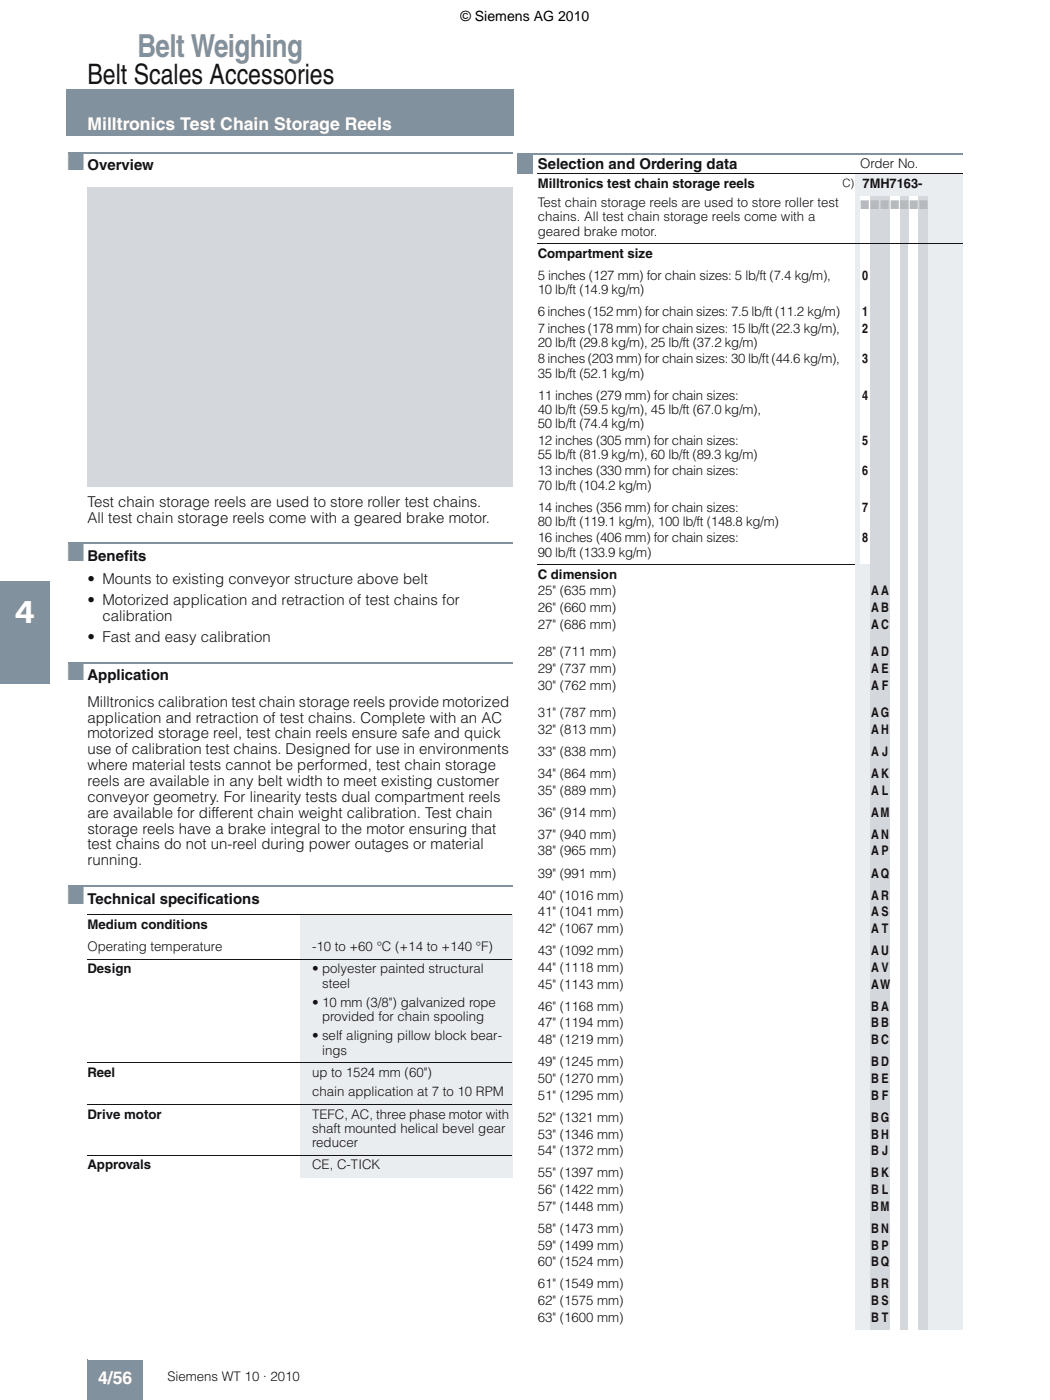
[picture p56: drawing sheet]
<svg xmlns="http://www.w3.org/2000/svg" width="210mm" height="280mm" viewBox="0 0 210 280" stroke-linecap="round" stroke-linejoin="round" font-family="sans-serif">
<defs><g id="words">
<text font-size="6.3" fill="#82919e" x="27.5" y="11.3">Belt Weighing</text>
<text font-size="6.3" fill="#fff" x="3" y="124.6">4</text>
<text font-size="5.6" fill="#141215" x="17.5" y="16.8">Belt Scales Accessories</text>
<g font-size="4.9" fill="#82919e">
<text x="13.5" y="34.1">■</text>
<text x="13.5" y="112.2">■</text>
<text x="13.5" y="136.1">■</text>
<text x="13.5" y="180.8">■</text>
</g>
<g font-size="3.5" fill="#fff">
<text x="17.5" y="26.1">Milltronics Test Chain Storage Reels</text>
<text x="19.6" y="277">4/56</text>
</g>
<g font-size="3" fill="#141215">
<text x="17.5" y="34.1">Overview</text>
<text x="107.5" y="33.8">Selection and Ordering data</text>
<text x="17.5" y="101.4">Test chain storage reels are used to store roller test chains.</text>
<text x="17.5" y="104.6">All test chain storage reels come with a geared brake motor.</text>
<text x="17.5" y="112.2">Benefits</text>
<text x="17.5" y="116.8">• Mounts to existing conveyor structure above belt</text>
<text x="17.5" y="121">• Motorized application and retraction of test chains for</text>
<text x="20.5" y="124.2">calibration</text>
<text x="17.5" y="128.4">• Fast and easy calibration</text>
<text x="17.5" y="136.1">Application</text>
<text x="17.5" y="141.4">Milltronics calibration test chain storage reels provide motorized</text>
<text x="17.5" y="144.6">application and retraction of test chains. Complete with an AC</text>
<text x="17.5" y="147.7">motorized storage reel, test chain reels ensure safe and quick</text>
<text x="17.5" y="150.9">use of calibration test chains. Designed for use in environments</text>
<text x="17.5" y="154.1">where material tests cannot be performed, test chain storage</text>
<text x="17.5" y="157.3">reels are available in any belt width to meet existing customer</text>
<text x="17.5" y="160.4">conveyor geometry. For linearity tests dual compartment reels</text>
<text x="17.5" y="163.6">are available for different chain weight calibration. Test chain</text>
<text x="17.5" y="166.8">storage reels have a brake integral to the motor ensuring that</text>
<text x="17.5" y="170">test chains do not un-reel during power outages or material</text>
<text x="17.5" y="173.1">running.</text>
<text x="17.5" y="180.8">Technical specifications</text>
</g>
<text font-size="2.8" x="92.1" y="4.2">© Siemens AG 2010</text>
<g font-size="2.6" fill="#141215">
<text x="171.9" y="33.6">Order No.</text>
<text x="107.5" y="37.6">Milltronics test chain storage reels</text>
<text x="107.5" y="41.5">Test chain storage reels are used to store roller test</text>
<text x="172.4" y="37.6">7MH7163-</text>
<text x="107.5" y="44.3">chains. All test chain storage reels come with a</text>
<text x="107.5" y="47.1">geared brake motor.</text>
<text x="107.5" y="51.5">Compartment size</text>
<text x="107.5" y="56">5 inches (127 mm) for chain sizes: 5 lb/ft (7.4 kg/m),</text>
<text x="107.5" y="58.8">10 lb/ft (14.9 kg/m)</text>
<text x="172.3" y="56">0</text>
<text x="107.5" y="63.2">6 inches (152 mm) for chain sizes: 7.5 lb/ft (11.2 kg/m)</text>
<text x="172.3" y="63.2">1</text>
<text x="107.5" y="66.5">7 inches (178 mm) for chain sizes: 15 lb/ft (22.3 kg/m),</text>
<text x="107.5" y="69.4">20 lb/ft (29.8 kg/m), 25 lb/ft (37.2 kg/m)</text>
<text x="172.3" y="66.5">2</text>
<text x="107.5" y="72.7">8 inches (203 mm) for chain sizes: 30 lb/ft (44.6 kg/m),</text>
<text x="107.5" y="75.5">35 lb/ft (52.1 kg/m)</text>
<text x="172.3" y="72.7">3</text>
<text x="107.5" y="80">11 inches (279 mm) for chain sizes:</text>
<text x="107.5" y="82.8">40 lb/ft (59.5 kg/m), 45 lb/ft (67.0 kg/m),</text>
<text x="172.3" y="80">4</text>
<text x="107.5" y="85.6">50 lb/ft (74.4 kg/m)</text>
<text x="107.5" y="88.9">12 inches (305 mm) for chain sizes:</text>
<text x="172.3" y="88.9">5</text>
<text x="107.5" y="91.8">55 lb/ft (81.9 kg/m), 60 lb/ft (89.3 kg/m)</text>
<text x="107.5" y="95.1">13 inches (330 mm) for chain sizes:</text>
<text x="172.3" y="95.1">6</text>
<text x="107.5" y="97.9">70 lb/ft (104.2 kg/m)</text>
<text x="107.5" y="102.4">14 inches (356 mm) for chain sizes:</text>
<text x="107.5" y="105.2">80 lb/ft (119.1 kg/m), 100 lb/ft (148.8 kg/m)</text>
<text x="172.3" y="102.4">7</text>
<text x="107.5" y="108.5">16 inches (406 mm) for chain sizes:</text>
<text x="107.5" y="111.4">90 lb/ft (133.9 kg/m)</text>
<text x="172.3" y="108.5">8</text>
<text x="107.5" y="115.8">C dimension</text>
<text x="107.5" y="119.1">25&quot; (635 mm)</text>
<text x="174.1" y="119.1">A</text>
<text x="176.1" y="119.1">A</text>
<text x="107.5" y="122.5">26&quot; (660 mm)</text>
<text x="107.5" y="125.8">27&quot; (686 mm)</text>
<text x="174.1" y="122.5">A</text>
<text x="174.1" y="125.8">A</text>
<text x="176.1" y="122.5">B</text>
<text x="176.1" y="125.8">C</text>
<text x="107.5" y="131.3">28&quot; (711 mm)</text>
<text x="174.1" y="131.3">A</text>
<text x="176.1" y="131.3">D</text>
<text x="107.5" y="134.6">29&quot; (737 mm)</text>
<text x="107.5" y="138">30&quot; (762 mm)</text>
<text x="174.1" y="134.6">A</text>
<text x="174.1" y="138">A</text>
<text x="176.2" y="134.6">E</text>
<text x="176.3" y="138">F</text>
<text x="107.5" y="143.5">31&quot; (787 mm)</text>
<text x="174.1" y="143.5">A</text>
<text x="176.1" y="143.5">G</text>
<text x="107.5" y="146.8">32&quot; (813 mm)</text>
<text x="174.1" y="146.8">A</text>
<text x="176.1" y="146.8">H</text>
<text x="107.5" y="151.2">33&quot; (838 mm)</text>
<text x="107.5" y="155.6">34&quot; (864 mm)</text>
<text x="174.1" y="151.2">A</text>
<text x="174.1" y="155.6">A</text>
<text x="176.1" y="155.6">K</text>
<text x="176.3" y="151.2">J</text>
<text x="107.5" y="159">35&quot; (889 mm)</text>
<text x="174.1" y="159">A</text>
<text x="176.3" y="159">L</text>
<text x="107.5" y="163.4">36&quot; (914 mm)</text>
<text x="107.5" y="167.8">37&quot; (940 mm)</text>
<text x="174.1" y="163.4">A</text>
<text x="174.1" y="167.8">A</text>
<text x="176" y="163.4">M</text>
<text x="176.1" y="167.8">N</text>
<text x="107.5" y="171.2">38&quot; (965 mm)</text>
<text x="174.1" y="171.2">A</text>
<text x="176.2" y="171.2">P</text>
<text x="107.5" y="175.6">39&quot; (991 mm)</text>
<text x="107.5" y="180">40&quot; (1016 mm)</text>
<text x="174.1" y="175.6">A</text>
<text x="174.1" y="180">A</text>
<text x="176.1" y="175.6">Q</text>
<text x="176.1" y="180">R</text>
<text x="17.5" y="185.8">Medium conditions</text>
<text x="107.5" y="183.3">41&quot; (1041 mm)</text>
<text x="174.1" y="183.3">A</text>
<text x="176.2" y="183.3">S</text>
<text x="17.5" y="190.3">Operating temperature</text>
<text x="62.4" y="190.3">-10 to +60 °C (+14 to +140 °F)</text>
<text x="107.5" y="186.7">42&quot; (1067 mm)</text>
<text x="107.5" y="191.1">43&quot; (1092 mm)</text>
<text x="174.1" y="186.7">A</text>
<text x="174.1" y="191.1">A</text>
<text x="176.1" y="191.1">U</text>
<text x="176.3" y="186.7">T</text>
<text x="17.5" y="194.8">Design</text>
<text x="62.4" y="194.8">• polyester painted structural</text>
<text x="64.4" y="197.6">steel</text>
<text x="107.5" y="194.4">44&quot; (1118 mm)</text>
<text x="107.5" y="197.8">45&quot; (1143 mm)</text>
<text x="174.1" y="194.4">A</text>
<text x="174.1" y="197.8">A</text>
<text x="175.9" y="197.8">W</text>
<text x="176.2" y="194.4">V</text>
<text x="62.4" y="201.5">• 10 mm (3/8&quot;) galvanized rope</text>
<text x="107.5" y="202.2">46&quot; (1168 mm)</text>
<text x="174.1" y="202.2">B</text>
<text x="176.1" y="202.2">A</text>
<text x="62.4" y="208.2">• self aligning pillow block bear-</text>
<text x="64.4" y="204.3">provided for chain spooling</text>
<text x="107.5" y="205.6">47&quot; (1194 mm)</text>
<text x="107.5" y="208.9">48&quot; (1219 mm)</text>
<text x="174.1" y="205.6">B</text>
<text x="174.1" y="208.9">B</text>
<text x="176.1" y="205.6">B</text>
<text x="176.1" y="208.9">C</text>
<text x="17.5" y="215.5">Reel</text>
<text x="62.4" y="215.5">up to 1524 mm (60&quot;)</text>
<text x="64.4" y="211">ings</text>
<text x="107.5" y="213.3">49&quot; (1245 mm)</text>
<text x="174.1" y="213.3">B</text>
<text x="176.1" y="213.3">D</text>
<text x="62.4" y="219.3">chain application at 7 to 10 RPM</text>
<text x="107.5" y="216.7">50&quot; (1270 mm)</text>
<text x="107.5" y="220">51&quot; (1295 mm)</text>
<text x="174.1" y="216.7">B</text>
<text x="174.1" y="220">B</text>
<text x="176.2" y="216.7">E</text>
<text x="176.3" y="220">F</text>
<text x="17.5" y="223.8">Drive motor</text>
<text x="62.4" y="223.8">TEFC, AC, three phase motor with</text>
<text x="62.4" y="226.6">shaft mounted helical bevel gear</text>
<text x="107.5" y="224.4">52&quot; (1321 mm)</text>
<text x="107.5" y="227.8">53&quot; (1346 mm)</text>
<text x="174.1" y="224.4">B</text>
<text x="174.1" y="227.8">B</text>
<text x="176.1" y="224.4">G</text>
<text x="176.1" y="227.8">H</text>
<text x="17.5" y="233.9">Approvals</text>
<text x="62.4" y="229.4">reducer</text>
<text x="62.4" y="233.9">CE, C-TICK</text>
<text x="107.5" y="231.2">54&quot; (1372 mm)</text>
<text x="174.1" y="231.2">B</text>
<text x="176.3" y="231.2">J</text>
<text x="107.5" y="235.6">55&quot; (1397 mm)</text>
<text x="107.5" y="238.9">56&quot; (1422 mm)</text>
<text x="174.1" y="235.6">B</text>
<text x="174.1" y="238.9">B</text>
<text x="176.1" y="235.6">K</text>
<text x="176.3" y="238.9">L</text>
<text x="107.5" y="242.3">57&quot; (1448 mm)</text>
<text x="174.1" y="242.3">B</text>
<text x="176" y="242.3">M</text>
<text x="107.5" y="246.7">58&quot; (1473 mm)</text>
<text x="107.5" y="250">59&quot; (1499 mm)</text>
<text x="174.1" y="246.7">B</text>
<text x="174.1" y="250">B</text>
<text x="176.1" y="246.7">N</text>
<text x="176.2" y="250">P</text>
<text x="107.5" y="253.4">60&quot; (1524 mm)</text>
<text x="107.5" y="257.8">61&quot; (1549 mm)</text>
<text x="174.1" y="253.4">B</text>
<text x="174.1" y="257.8">B</text>
<text x="176.1" y="253.4">Q</text>
<text x="176.1" y="257.8">R</text>
<text x="107.5" y="261.1">62&quot; (1575 mm)</text>
<text x="174.1" y="261.1">B</text>
<text x="176.2" y="261.1">S</text>
<text x="107.5" y="264.5">63&quot; (1600 mm)</text>
<text x="174.1" y="264.5">B</text>
<text x="176.3" y="264.5">T</text>
<text x="33.5" y="276.4">Siemens WT 10 · 2010</text>
</g>
<g font-size="2.5" fill="#b0bbc5">
<text x="172.1" y="41.9">7</text>
<text x="174.1" y="41.9">7</text>
<text x="176.1" y="41.9">77</text>
<text x="180" y="41.9">77</text>
<text x="183.8" y="41.9">7</text>
</g>
<text font-size="2.3" fill="#141215" x="168.4" y="37.4">C)</text>
</g></defs>
<path d="M13.5 18.1h89v9h-89z" fill="#82919e"/>
<path d="M13.5 18.1h89.2M13.5 17.9v9.2M102.5 18.1v9.2M13.3 27.1h89.2" fill="none" stroke="#82919e" stroke-width=".35"/>
<path d="M17.5 272.1h11v8h-11z" fill="#82919e"/>
<path d="M17.5 272.1v8M17.5 272.1h11M28.5 272.1v8" fill="none" stroke="#82919e" stroke-width=".2"/>
<path d="M0 116.3h10v20.5h-10z" fill="#82919e"/>
<path d="M13.7 30.6h88.8M13.7 108.7h88.8M13.7 132.6h88.8M13.7 177.3h88.8" fill="none" stroke="#82919e" stroke-width=".3"/>
<g fill="#eaedf0">
<path d="M60 183h42.4v4.5h-42.4z"/>
<path d="M60 187.5h42.4v4.4h-42.4z"/>
<path d="M60 191.9h42.4v20.7h-42.4z"/>
<path d="M60 212.6h42.4v8.4h-42.4z"/>
<path d="M60 221h42.4v10.1h-42.4z"/>
<path d="M60 231.1h42.4v4.5h-42.4z"/>
</g>
<path d="M17.5 183h84.9M17.5 191.9h84.9M17.5 212.6h84.9M17.5 221h84.9M17.5 231.1h84.9" fill="none" stroke="#141215" stroke-width=".2"/>
<path d="M17.5 37.4h85v60h-85z" fill="#d4d8dc"/>
<path d="M103.5 30.8h3v4h-3z" fill="#82919e"/>
<path d="M171.9 30.8h19.6v4h-19.6z" fill="#fff"/>
<g fill="#eaedf0">
<path d="M170.9 34.8h20.6v4.4h-20.6z"/>
<path d="M191.5 34.8h1v4.4h-1z"/>
<path d="M170.9 39.2h1v9.5h-1z"/>
</g>
<path d="M171.9 39.2h2v9.5h-2z" fill="#fff"/>
<g fill="#d4d8dc">
<path d="M173.9 39.2h2v9.5h-2z"/>
<path d="M175.9 39.2h2v9.5h-2z"/>
<path d="M179.9 39.2h1.8v9.5h-1.8z"/>
<path d="M183.7 39.2h1.8v9.5h-1.8z"/>
</g>
<g fill="#eaedf0">
<path d="M185.5 39.2h7v9.5h-7z"/>
<path d="M170.9 48.7h1v4.4h-1z"/>
</g>
<path d="M171.9 48.7h2v4.4h-2z" fill="#fff"/>
<path d="M173.9 48.7h4v4.4h-4z" fill="#d4d8dc"/>
<path d="M177.9 48.7h2v4.4h-2z" fill="#fff"/>
<path d="M179.9 48.7h1.8v4.4h-1.8z" fill="#d4d8dc"/>
<path d="M181.7 48.7h2v4.4h-2z" fill="#fff"/>
<path d="M183.7 48.7h1.8v4.4h-1.8z" fill="#d4d8dc"/>
<g fill="#eaedf0">
<path d="M185.5 48.7h7v4.4h-7z"/>
<path d="M170.9 53.1h1v7.3h-1z"/>
</g>
<path d="M171.9 53.1h2v7.3h-2z" fill="#fff"/>
<path d="M173.9 53.1h4v7.3h-4z" fill="#d4d8dc"/>
<path d="M177.9 53.1h2v7.3h-2z" fill="#fff"/>
<path d="M179.9 53.1h1.8v7.3h-1.8z" fill="#d4d8dc"/>
<path d="M181.7 53.1h2v7.3h-2z" fill="#fff"/>
<path d="M183.7 53.1h1.8v7.3h-1.8z" fill="#d4d8dc"/>
<g fill="#eaedf0">
<path d="M185.5 53.1h7v7.3h-7z"/>
<path d="M170.9 60.4h1v4.4h-1z"/>
</g>
<path d="M171.9 60.4h2v4.4h-2z" fill="#fff"/>
<path d="M173.9 60.4h4v4.4h-4z" fill="#d4d8dc"/>
<path d="M177.9 60.4h2v4.4h-2z" fill="#fff"/>
<path d="M179.9 60.4h1.8v4.4h-1.8z" fill="#d4d8dc"/>
<path d="M181.7 60.4h2v4.4h-2z" fill="#fff"/>
<path d="M183.7 60.4h1.8v4.4h-1.8z" fill="#d4d8dc"/>
<g fill="#eaedf0">
<path d="M185.5 60.4h7v4.4h-7z"/>
<path d="M170.9 64.8h1v6.1h-1z"/>
</g>
<path d="M171.9 64.8h2v6.1h-2z" fill="#fff"/>
<path d="M173.9 64.8h4v6.1h-4z" fill="#d4d8dc"/>
<path d="M177.9 64.8h2v6.1h-2z" fill="#fff"/>
<path d="M179.9 64.8h1.8v6.1h-1.8z" fill="#d4d8dc"/>
<path d="M181.7 64.8h2v6.1h-2z" fill="#fff"/>
<path d="M183.7 64.8h1.8v6.1h-1.8z" fill="#d4d8dc"/>
<g fill="#eaedf0">
<path d="M185.5 64.8h7v6.1h-7z"/>
<path d="M170.9 70.9h1v6.2h-1z"/>
</g>
<path d="M171.9 70.9h2v6.2h-2z" fill="#fff"/>
<path d="M173.9 70.9h4v6.2h-4z" fill="#d4d8dc"/>
<path d="M177.9 70.9h2v6.2h-2z" fill="#fff"/>
<path d="M179.9 70.9h1.8v6.2h-1.8z" fill="#d4d8dc"/>
<path d="M181.7 70.9h2v6.2h-2z" fill="#fff"/>
<path d="M183.7 70.9h1.8v6.2h-1.8z" fill="#d4d8dc"/>
<g fill="#eaedf0">
<path d="M185.5 70.9h7v6.2h-7z"/>
<path d="M170.9 77.1h1v10.1h-1z"/>
</g>
<path d="M171.9 77.1h2v10.1h-2z" fill="#fff"/>
<path d="M173.9 77.1h4v10.1h-4z" fill="#d4d8dc"/>
<path d="M177.9 77.1h2v10.1h-2z" fill="#fff"/>
<path d="M179.9 77.1h1.8v10.1h-1.8z" fill="#d4d8dc"/>
<path d="M181.7 77.1h2v10.1h-2z" fill="#fff"/>
<path d="M183.7 77.1h1.8v10.1h-1.8z" fill="#d4d8dc"/>
<g fill="#eaedf0">
<path d="M185.5 77.1h7v10.1h-7z"/>
<path d="M170.9 87.2h1v6.2h-1z"/>
</g>
<path d="M171.9 87.2h2v6.2h-2z" fill="#fff"/>
<path d="M173.9 87.2h4v6.2h-4z" fill="#d4d8dc"/>
<path d="M177.9 87.2h2v6.2h-2z" fill="#fff"/>
<path d="M179.9 87.2h1.8v6.2h-1.8z" fill="#d4d8dc"/>
<path d="M181.7 87.2h2v6.2h-2z" fill="#fff"/>
<path d="M183.7 87.2h1.8v6.2h-1.8z" fill="#d4d8dc"/>
<g fill="#eaedf0">
<path d="M185.5 87.2h7v6.2h-7z"/>
<path d="M170.9 93.4h1v6.1h-1z"/>
</g>
<path d="M171.9 93.4h2v6.1h-2z" fill="#fff"/>
<path d="M173.9 93.4h4v6.1h-4z" fill="#d4d8dc"/>
<path d="M177.9 93.4h2v6.1h-2z" fill="#fff"/>
<path d="M179.9 93.4h1.8v6.1h-1.8z" fill="#d4d8dc"/>
<path d="M181.7 93.4h2v6.1h-2z" fill="#fff"/>
<path d="M183.7 93.4h1.8v6.1h-1.8z" fill="#d4d8dc"/>
<g fill="#eaedf0">
<path d="M185.5 93.4h7v6.1h-7z"/>
<path d="M170.9 99.5h1v7.3h-1z"/>
</g>
<path d="M171.9 99.5h2v7.3h-2z" fill="#fff"/>
<path d="M173.9 99.5h4v7.3h-4z" fill="#d4d8dc"/>
<path d="M177.9 99.5h2v7.3h-2z" fill="#fff"/>
<path d="M179.9 99.5h1.8v7.3h-1.8z" fill="#d4d8dc"/>
<path d="M181.7 99.5h2v7.3h-2z" fill="#fff"/>
<path d="M183.7 99.5h1.8v7.3h-1.8z" fill="#d4d8dc"/>
<g fill="#eaedf0">
<path d="M185.5 99.5h7v7.3h-7z"/>
<path d="M170.9 106.8h1v6.1h-1z"/>
</g>
<path d="M171.9 106.8h2v6.1h-2z" fill="#fff"/>
<path d="M173.9 106.8h4v6.1h-4z" fill="#d4d8dc"/>
<path d="M177.9 106.8h2v6.1h-2z" fill="#fff"/>
<path d="M179.9 106.8h1.8v6.1h-1.8z" fill="#d4d8dc"/>
<path d="M181.7 106.8h2v6.1h-2z" fill="#fff"/>
<path d="M183.7 106.8h1.8v6.1h-1.8z" fill="#d4d8dc"/>
<g fill="#eaedf0">
<path d="M185.5 106.8h7v6.1h-7z"/>
<path d="M170.9 112.9h3v4.5h-3z"/>
</g>
<path d="M173.9 112.9h4v4.5h-4z" fill="#d4d8dc"/>
<path d="M177.9 112.9h2v4.5h-2z" fill="#fff"/>
<path d="M179.9 112.9h1.8v4.5h-1.8z" fill="#d4d8dc"/>
<path d="M181.7 112.9h2v4.5h-2z" fill="#fff"/>
<path d="M183.7 112.9h1.8v4.5h-1.8z" fill="#d4d8dc"/>
<g fill="#eaedf0">
<path d="M185.5 112.9h7v4.5h-7z"/>
<path d="M170.9 117.4h3v3.3h-3z"/>
</g>
<g fill="#d4d8dc">
<path d="M173.9 117.4h2v3.3h-2z"/>
<path d="M175.9 117.4h2v3.3h-2z"/>
</g>
<path d="M177.9 117.4h2v3.3h-2z" fill="#fff"/>
<path d="M179.9 117.4h1.8v3.3h-1.8z" fill="#d4d8dc"/>
<path d="M181.7 117.4h2v3.3h-2z" fill="#fff"/>
<path d="M183.7 117.4h1.8v3.3h-1.8z" fill="#d4d8dc"/>
<g fill="#eaedf0">
<path d="M185.5 117.4h7v3.3h-7z"/>
<path d="M170.9 120.7h3v3.4h-3z"/>
</g>
<g fill="#d4d8dc">
<path d="M173.9 120.7h2v3.4h-2z"/>
<path d="M175.9 120.7h2v3.4h-2z"/>
<path d="M179.9 120.7h1.8v3.4h-1.8z"/>
</g>
<path d="M181.7 120.7h2v3.4h-2z" fill="#fff"/>
<path d="M183.7 120.7h1.8v3.4h-1.8z" fill="#d4d8dc"/>
<g fill="#eaedf0">
<path d="M185.5 120.7h7v3.4h-7z"/>
<path d="M170.9 124.1h3v4.4h-3z"/>
</g>
<g fill="#d4d8dc">
<path d="M173.9 124.1h2v4.4h-2z"/>
<path d="M175.9 124.1h2v4.4h-2z"/>
<path d="M179.9 124.1h1.8v4.4h-1.8z"/>
</g>
<path d="M181.7 124.1h2v4.4h-2z" fill="#fff"/>
<path d="M183.7 124.1h1.8v4.4h-1.8z" fill="#d4d8dc"/>
<g fill="#eaedf0">
<path d="M185.5 124.1h7v4.4h-7z"/>
<path d="M170.9 128.5h3v4.4h-3z"/>
</g>
<g fill="#d4d8dc">
<path d="M173.9 128.5h2v4.4h-2z"/>
<path d="M175.9 128.5h2v4.4h-2z"/>
<path d="M179.9 128.5h1.8v4.4h-1.8z"/>
</g>
<path d="M181.7 128.5h2v4.4h-2z" fill="#fff"/>
<path d="M183.7 128.5h1.8v4.4h-1.8z" fill="#d4d8dc"/>
<g fill="#eaedf0">
<path d="M185.5 128.5h7v4.4h-7z"/>
<path d="M170.9 132.9h3v3.3h-3z"/>
</g>
<g fill="#d4d8dc">
<path d="M173.9 132.9h2v3.3h-2z"/>
<path d="M175.9 132.9h2v3.3h-2z"/>
<path d="M179.9 132.9h1.8v3.3h-1.8z"/>
</g>
<path d="M181.7 132.9h2v3.3h-2z" fill="#fff"/>
<path d="M183.7 132.9h1.8v3.3h-1.8z" fill="#d4d8dc"/>
<g fill="#eaedf0">
<path d="M185.5 132.9h7v3.3h-7z"/>
<path d="M170.9 136.2h3v4.4h-3z"/>
</g>
<g fill="#d4d8dc">
<path d="M173.9 136.2h2v4.4h-2z"/>
<path d="M175.9 136.2h2v4.4h-2z"/>
<path d="M179.9 136.2h1.8v4.4h-1.8z"/>
</g>
<path d="M181.7 136.2h2v4.4h-2z" fill="#fff"/>
<path d="M183.7 136.2h1.8v4.4h-1.8z" fill="#d4d8dc"/>
<g fill="#eaedf0">
<path d="M185.5 136.2h7v4.4h-7z"/>
<path d="M170.9 140.6h3v4.5h-3z"/>
</g>
<g fill="#d4d8dc">
<path d="M173.9 140.6h2v4.5h-2z"/>
<path d="M175.9 140.6h2v4.5h-2z"/>
<path d="M179.9 140.6h1.8v4.5h-1.8z"/>
</g>
<path d="M181.7 140.6h2v4.5h-2z" fill="#fff"/>
<path d="M183.7 140.6h1.8v4.5h-1.8z" fill="#d4d8dc"/>
<g fill="#eaedf0">
<path d="M185.5 140.6h7v4.5h-7z"/>
<path d="M170.9 145.1h3v4.4h-3z"/>
</g>
<g fill="#d4d8dc">
<path d="M173.9 145.1h2v4.4h-2z"/>
<path d="M175.9 145.1h2v4.4h-2z"/>
<path d="M179.9 145.1h1.8v4.4h-1.8z"/>
</g>
<path d="M181.7 145.1h2v4.4h-2z" fill="#fff"/>
<path d="M183.7 145.1h1.8v4.4h-1.8z" fill="#d4d8dc"/>
<g fill="#eaedf0">
<path d="M185.5 145.1h7v4.4h-7z"/>
<path d="M170.9 149.5h3v3.3h-3z"/>
</g>
<g fill="#d4d8dc">
<path d="M173.9 149.5h2v3.3h-2z"/>
<path d="M175.9 149.5h2v3.3h-2z"/>
<path d="M179.9 149.5h1.8v3.3h-1.8z"/>
</g>
<path d="M181.7 149.5h2v3.3h-2z" fill="#fff"/>
<path d="M183.7 149.5h1.8v3.3h-1.8z" fill="#d4d8dc"/>
<g fill="#eaedf0">
<path d="M185.5 149.5h7v3.3h-7z"/>
<path d="M170.9 152.8h3v4.4h-3z"/>
</g>
<g fill="#d4d8dc">
<path d="M173.9 152.8h2v4.4h-2z"/>
<path d="M175.9 152.8h2v4.4h-2z"/>
<path d="M179.9 152.8h1.8v4.4h-1.8z"/>
</g>
<path d="M181.7 152.8h2v4.4h-2z" fill="#fff"/>
<path d="M183.7 152.8h1.8v4.4h-1.8z" fill="#d4d8dc"/>
<g fill="#eaedf0">
<path d="M185.5 152.8h7v4.4h-7z"/>
<path d="M170.9 157.2h3v4.4h-3z"/>
</g>
<g fill="#d4d8dc">
<path d="M173.9 157.2h2v4.4h-2z"/>
<path d="M175.9 157.2h2v4.4h-2z"/>
<path d="M179.9 157.2h1.8v4.4h-1.8z"/>
</g>
<path d="M181.7 157.2h2v4.4h-2z" fill="#fff"/>
<path d="M183.7 157.2h1.8v4.4h-1.8z" fill="#d4d8dc"/>
<g fill="#eaedf0">
<path d="M185.5 157.2h7v4.4h-7z"/>
<path d="M170.9 161.6h3v3.4h-3z"/>
</g>
<g fill="#d4d8dc">
<path d="M173.9 161.6h2v3.4h-2z"/>
<path d="M175.9 161.6h2v3.4h-2z"/>
<path d="M179.9 161.6h1.8v3.4h-1.8z"/>
</g>
<path d="M181.7 161.6h2v3.4h-2z" fill="#fff"/>
<path d="M183.7 161.6h1.8v3.4h-1.8z" fill="#d4d8dc"/>
<g fill="#eaedf0">
<path d="M185.5 161.6h7v3.4h-7z"/>
<path d="M170.9 165h3v4.4h-3z"/>
</g>
<g fill="#d4d8dc">
<path d="M173.9 165h2v4.4h-2z"/>
<path d="M175.9 165h2v4.4h-2z"/>
<path d="M179.9 165h1.8v4.4h-1.8z"/>
</g>
<path d="M181.7 165h2v4.4h-2z" fill="#fff"/>
<path d="M183.7 165h1.8v4.4h-1.8z" fill="#d4d8dc"/>
<g fill="#eaedf0">
<path d="M185.5 165h7v4.4h-7z"/>
<path d="M170.9 169.4h3v4.4h-3z"/>
</g>
<g fill="#d4d8dc">
<path d="M173.9 169.4h2v4.4h-2z"/>
<path d="M175.9 169.4h2v4.4h-2z"/>
<path d="M179.9 169.4h1.8v4.4h-1.8z"/>
</g>
<path d="M181.7 169.4h2v4.4h-2z" fill="#fff"/>
<path d="M183.7 169.4h1.8v4.4h-1.8z" fill="#d4d8dc"/>
<g fill="#eaedf0">
<path d="M185.5 169.4h7v4.4h-7z"/>
<path d="M170.9 173.8h3v3.4h-3z"/>
</g>
<g fill="#d4d8dc">
<path d="M173.9 173.8h2v3.4h-2z"/>
<path d="M175.9 173.8h2v3.4h-2z"/>
<path d="M179.9 173.8h1.8v3.4h-1.8z"/>
</g>
<path d="M181.7 173.8h2v3.4h-2z" fill="#fff"/>
<path d="M183.7 173.8h1.8v3.4h-1.8z" fill="#d4d8dc"/>
<g fill="#eaedf0">
<path d="M185.5 173.8h7v3.4h-7z"/>
<path d="M170.9 177.2h3v4.4h-3z"/>
</g>
<g fill="#d4d8dc">
<path d="M173.9 177.2h2v4.4h-2z"/>
<path d="M175.9 177.2h2v4.4h-2z"/>
<path d="M179.9 177.2h1.8v4.4h-1.8z"/>
</g>
<path d="M181.7 177.2h2v4.4h-2z" fill="#fff"/>
<path d="M183.7 177.2h1.8v4.4h-1.8z" fill="#d4d8dc"/>
<g fill="#eaedf0">
<path d="M185.5 177.2h7v4.4h-7z"/>
<path d="M170.9 181.6h3v3.3h-3z"/>
</g>
<g fill="#d4d8dc">
<path d="M173.9 181.6h2v3.3h-2z"/>
<path d="M175.9 181.6h2v3.3h-2z"/>
<path d="M179.9 181.6h1.8v3.3h-1.8z"/>
</g>
<path d="M181.7 181.6h2v3.3h-2z" fill="#fff"/>
<path d="M183.7 181.6h1.8v3.3h-1.8z" fill="#d4d8dc"/>
<g fill="#eaedf0">
<path d="M185.5 181.6h7v3.3h-7z"/>
<path d="M170.9 184.9h3v3.4h-3z"/>
</g>
<g fill="#d4d8dc">
<path d="M173.9 184.9h2v3.4h-2z"/>
<path d="M175.9 184.9h2v3.4h-2z"/>
<path d="M179.9 184.9h1.8v3.4h-1.8z"/>
</g>
<path d="M181.7 184.9h2v3.4h-2z" fill="#fff"/>
<path d="M183.7 184.9h1.8v3.4h-1.8z" fill="#d4d8dc"/>
<g fill="#eaedf0">
<path d="M185.5 184.9h7v3.4h-7z"/>
<path d="M170.9 188.3h3v4.4h-3z"/>
</g>
<g fill="#d4d8dc">
<path d="M173.9 188.3h2v4.4h-2z"/>
<path d="M175.9 188.3h2v4.4h-2z"/>
<path d="M179.9 188.3h1.8v4.4h-1.8z"/>
</g>
<path d="M181.7 188.3h2v4.4h-2z" fill="#fff"/>
<path d="M183.7 188.3h1.8v4.4h-1.8z" fill="#d4d8dc"/>
<g fill="#eaedf0">
<path d="M185.5 188.3h7v4.4h-7z"/>
<path d="M170.9 192.7h3v3.3h-3z"/>
</g>
<g fill="#d4d8dc">
<path d="M173.9 192.7h2v3.3h-2z"/>
<path d="M175.9 192.7h2v3.3h-2z"/>
<path d="M179.9 192.7h1.8v3.3h-1.8z"/>
</g>
<path d="M181.7 192.7h2v3.3h-2z" fill="#fff"/>
<path d="M183.7 192.7h1.8v3.3h-1.8z" fill="#d4d8dc"/>
<g fill="#eaedf0">
<path d="M185.5 192.7h7v3.3h-7z"/>
<path d="M170.9 196h3v3.4h-3z"/>
</g>
<g fill="#d4d8dc">
<path d="M173.9 196h2v3.4h-2z"/>
<path d="M175.9 196h2v3.4h-2z"/>
<path d="M179.9 196h1.8v3.4h-1.8z"/>
</g>
<path d="M181.7 196h2v3.4h-2z" fill="#fff"/>
<path d="M183.7 196h1.8v3.4h-1.8z" fill="#d4d8dc"/>
<g fill="#eaedf0">
<path d="M185.5 196h7v3.4h-7z"/>
<path d="M170.9 199.4h3v4.4h-3z"/>
</g>
<g fill="#d4d8dc">
<path d="M173.9 199.4h2v4.4h-2z"/>
<path d="M175.9 199.4h2v4.4h-2z"/>
<path d="M179.9 199.4h1.8v4.4h-1.8z"/>
</g>
<path d="M181.7 199.4h2v4.4h-2z" fill="#fff"/>
<path d="M183.7 199.4h1.8v4.4h-1.8z" fill="#d4d8dc"/>
<g fill="#eaedf0">
<path d="M185.5 199.4h7v4.4h-7z"/>
<path d="M170.9 203.8h3v3.3h-3z"/>
</g>
<g fill="#d4d8dc">
<path d="M173.9 203.8h2v3.3h-2z"/>
<path d="M175.9 203.8h2v3.3h-2z"/>
<path d="M179.9 203.8h1.8v3.3h-1.8z"/>
</g>
<path d="M181.7 203.8h2v3.3h-2z" fill="#fff"/>
<path d="M183.7 203.8h1.8v3.3h-1.8z" fill="#d4d8dc"/>
<g fill="#eaedf0">
<path d="M185.5 203.8h7v3.3h-7z"/>
<path d="M170.9 207.1h3v3.4h-3z"/>
</g>
<g fill="#d4d8dc">
<path d="M173.9 207.1h2v3.4h-2z"/>
<path d="M175.9 207.1h2v3.4h-2z"/>
<path d="M179.9 207.1h1.8v3.4h-1.8z"/>
</g>
<path d="M181.7 207.1h2v3.4h-2z" fill="#fff"/>
<path d="M183.7 207.1h1.8v3.4h-1.8z" fill="#d4d8dc"/>
<g fill="#eaedf0">
<path d="M185.5 207.1h7v3.4h-7z"/>
<path d="M170.9 210.5h3v4.4h-3z"/>
</g>
<g fill="#d4d8dc">
<path d="M173.9 210.5h2v4.4h-2z"/>
<path d="M175.9 210.5h2v4.4h-2z"/>
<path d="M179.9 210.5h1.8v4.4h-1.8z"/>
</g>
<path d="M181.7 210.5h2v4.4h-2z" fill="#fff"/>
<path d="M183.7 210.5h1.8v4.4h-1.8z" fill="#d4d8dc"/>
<g fill="#eaedf0">
<path d="M185.5 210.5h7v4.4h-7z"/>
<path d="M170.9 214.9h3v3.4h-3z"/>
</g>
<g fill="#d4d8dc">
<path d="M173.9 214.9h2v3.4h-2z"/>
<path d="M175.9 214.9h2v3.4h-2z"/>
<path d="M179.9 214.9h1.8v3.4h-1.8z"/>
</g>
<path d="M181.7 214.9h2v3.4h-2z" fill="#fff"/>
<path d="M183.7 214.9h1.8v3.4h-1.8z" fill="#d4d8dc"/>
<g fill="#eaedf0">
<path d="M185.5 214.9h7v3.4h-7z"/>
<path d="M170.9 218.3h3v3.3h-3z"/>
</g>
<g fill="#d4d8dc">
<path d="M173.9 218.3h2v3.3h-2z"/>
<path d="M175.9 218.3h2v3.3h-2z"/>
<path d="M179.9 218.3h1.8v3.3h-1.8z"/>
</g>
<path d="M181.7 218.3h2v3.3h-2z" fill="#fff"/>
<path d="M183.7 218.3h1.8v3.3h-1.8z" fill="#d4d8dc"/>
<g fill="#eaedf0">
<path d="M185.5 218.3h7v3.3h-7z"/>
<path d="M170.9 221.6h3v4.4h-3z"/>
</g>
<g fill="#d4d8dc">
<path d="M173.9 221.6h2v4.4h-2z"/>
<path d="M175.9 221.6h2v4.4h-2z"/>
<path d="M179.9 221.6h1.8v4.4h-1.8z"/>
</g>
<path d="M181.7 221.6h2v4.4h-2z" fill="#fff"/>
<path d="M183.7 221.6h1.8v4.4h-1.8z" fill="#d4d8dc"/>
<g fill="#eaedf0">
<path d="M185.5 221.6h7v4.4h-7z"/>
<path d="M170.9 226h3v3.4h-3z"/>
</g>
<g fill="#d4d8dc">
<path d="M173.9 226h2v3.4h-2z"/>
<path d="M175.9 226h2v3.4h-2z"/>
<path d="M179.9 226h1.8v3.4h-1.8z"/>
</g>
<path d="M181.7 226h2v3.4h-2z" fill="#fff"/>
<path d="M183.7 226h1.8v3.4h-1.8z" fill="#d4d8dc"/>
<g fill="#eaedf0">
<path d="M185.5 226h7v3.4h-7z"/>
<path d="M170.9 229.4h3v3.3h-3z"/>
</g>
<g fill="#d4d8dc">
<path d="M173.9 229.4h2v3.3h-2z"/>
<path d="M175.9 229.4h2v3.3h-2z"/>
<path d="M179.9 229.4h1.8v3.3h-1.8z"/>
</g>
<path d="M181.7 229.4h2v3.3h-2z" fill="#fff"/>
<path d="M183.7 229.4h1.8v3.3h-1.8z" fill="#d4d8dc"/>
<g fill="#eaedf0">
<path d="M185.5 229.4h7v3.3h-7z"/>
<path d="M170.9 232.7h3v4.4h-3z"/>
</g>
<g fill="#d4d8dc">
<path d="M173.9 232.7h2v4.4h-2z"/>
<path d="M175.9 232.7h2v4.4h-2z"/>
<path d="M179.9 232.7h1.8v4.4h-1.8z"/>
</g>
<path d="M181.7 232.7h2v4.4h-2z" fill="#fff"/>
<path d="M183.7 232.7h1.8v4.4h-1.8z" fill="#d4d8dc"/>
<g fill="#eaedf0">
<path d="M185.5 232.7h7v4.4h-7z"/>
<path d="M170.9 237.1h3v3.4h-3z"/>
</g>
<g fill="#d4d8dc">
<path d="M173.9 237.1h2v3.4h-2z"/>
<path d="M175.9 237.1h2v3.4h-2z"/>
<path d="M179.9 237.1h1.8v3.4h-1.8z"/>
</g>
<path d="M181.7 237.1h2v3.4h-2z" fill="#fff"/>
<path d="M183.7 237.1h1.8v3.4h-1.8z" fill="#d4d8dc"/>
<g fill="#eaedf0">
<path d="M185.5 237.1h7v3.4h-7z"/>
<path d="M170.9 240.5h3v3.4h-3z"/>
</g>
<g fill="#d4d8dc">
<path d="M173.9 240.5h2v3.4h-2z"/>
<path d="M175.9 240.5h2v3.4h-2z"/>
<path d="M179.9 240.5h1.8v3.4h-1.8z"/>
</g>
<path d="M181.7 240.5h2v3.4h-2z" fill="#fff"/>
<path d="M183.7 240.5h1.8v3.4h-1.8z" fill="#d4d8dc"/>
<g fill="#eaedf0">
<path d="M185.5 240.5h7v3.4h-7z"/>
<path d="M170.9 243.9h3v4.4h-3z"/>
</g>
<g fill="#d4d8dc">
<path d="M173.9 243.9h2v4.4h-2z"/>
<path d="M175.9 243.9h2v4.4h-2z"/>
<path d="M179.9 243.9h1.8v4.4h-1.8z"/>
</g>
<path d="M181.7 243.9h2v4.4h-2z" fill="#fff"/>
<path d="M183.7 243.9h1.8v4.4h-1.8z" fill="#d4d8dc"/>
<g fill="#eaedf0">
<path d="M185.5 243.9h7v4.4h-7z"/>
<path d="M170.9 248.3h3v3.3h-3z"/>
</g>
<g fill="#d4d8dc">
<path d="M173.9 248.3h2v3.3h-2z"/>
<path d="M175.9 248.3h2v3.3h-2z"/>
<path d="M179.9 248.3h1.8v3.3h-1.8z"/>
</g>
<path d="M181.7 248.3h2v3.3h-2z" fill="#fff"/>
<path d="M183.7 248.3h1.8v3.3h-1.8z" fill="#d4d8dc"/>
<g fill="#eaedf0">
<path d="M185.5 248.3h7v3.3h-7z"/>
<path d="M170.9 251.6h3v3.4h-3z"/>
</g>
<g fill="#d4d8dc">
<path d="M173.9 251.6h2v3.4h-2z"/>
<path d="M175.9 251.6h2v3.4h-2z"/>
<path d="M179.9 251.6h1.8v3.4h-1.8z"/>
</g>
<path d="M181.7 251.6h2v3.4h-2z" fill="#fff"/>
<path d="M183.7 251.6h1.8v3.4h-1.8z" fill="#d4d8dc"/>
<g fill="#eaedf0">
<path d="M185.5 251.6h7v3.4h-7z"/>
<path d="M170.9 255h3v4.4h-3z"/>
</g>
<g fill="#d4d8dc">
<path d="M173.9 255h2v4.4h-2z"/>
<path d="M175.9 255h2v4.4h-2z"/>
<path d="M179.9 255h1.8v4.4h-1.8z"/>
</g>
<path d="M181.7 255h2v4.4h-2z" fill="#fff"/>
<path d="M183.7 255h1.8v4.4h-1.8z" fill="#d4d8dc"/>
<g fill="#eaedf0">
<path d="M185.5 255h7v4.4h-7z"/>
<path d="M170.9 259.4h3v3.3h-3z"/>
</g>
<g fill="#d4d8dc">
<path d="M173.9 259.4h2v3.3h-2z"/>
<path d="M175.9 259.4h2v3.3h-2z"/>
<path d="M179.9 259.4h1.8v3.3h-1.8z"/>
</g>
<path d="M181.7 259.4h2v3.3h-2z" fill="#fff"/>
<path d="M183.7 259.4h1.8v3.3h-1.8z" fill="#d4d8dc"/>
<g fill="#eaedf0">
<path d="M185.5 259.4h7v3.3h-7z"/>
<path d="M170.9 262.7h3v3.4h-3z"/>
</g>
<g fill="#d4d8dc">
<path d="M173.9 262.7h2v3.4h-2z"/>
<path d="M175.9 262.7h2v3.4h-2z"/>
<path d="M179.9 262.7h1.8v3.4h-1.8z"/>
</g>
<path d="M181.7 262.7h2v3.4h-2z" fill="#fff"/>
<path d="M183.7 262.7h1.8v3.4h-1.8z" fill="#d4d8dc"/>
<path d="M185.5 262.7h7v3.4h-7z" fill="#eaedf0"/>
<path d="M103.5 30.8h89" fill="none" stroke="#82919e" stroke-width=".4"/>
<path d="M107.5 34.8h85M107.5 48.7h85M107.5 112.9h63.4" fill="none" stroke="#141215" stroke-width=".2"/>
<use href="#words"/>
</svg>
